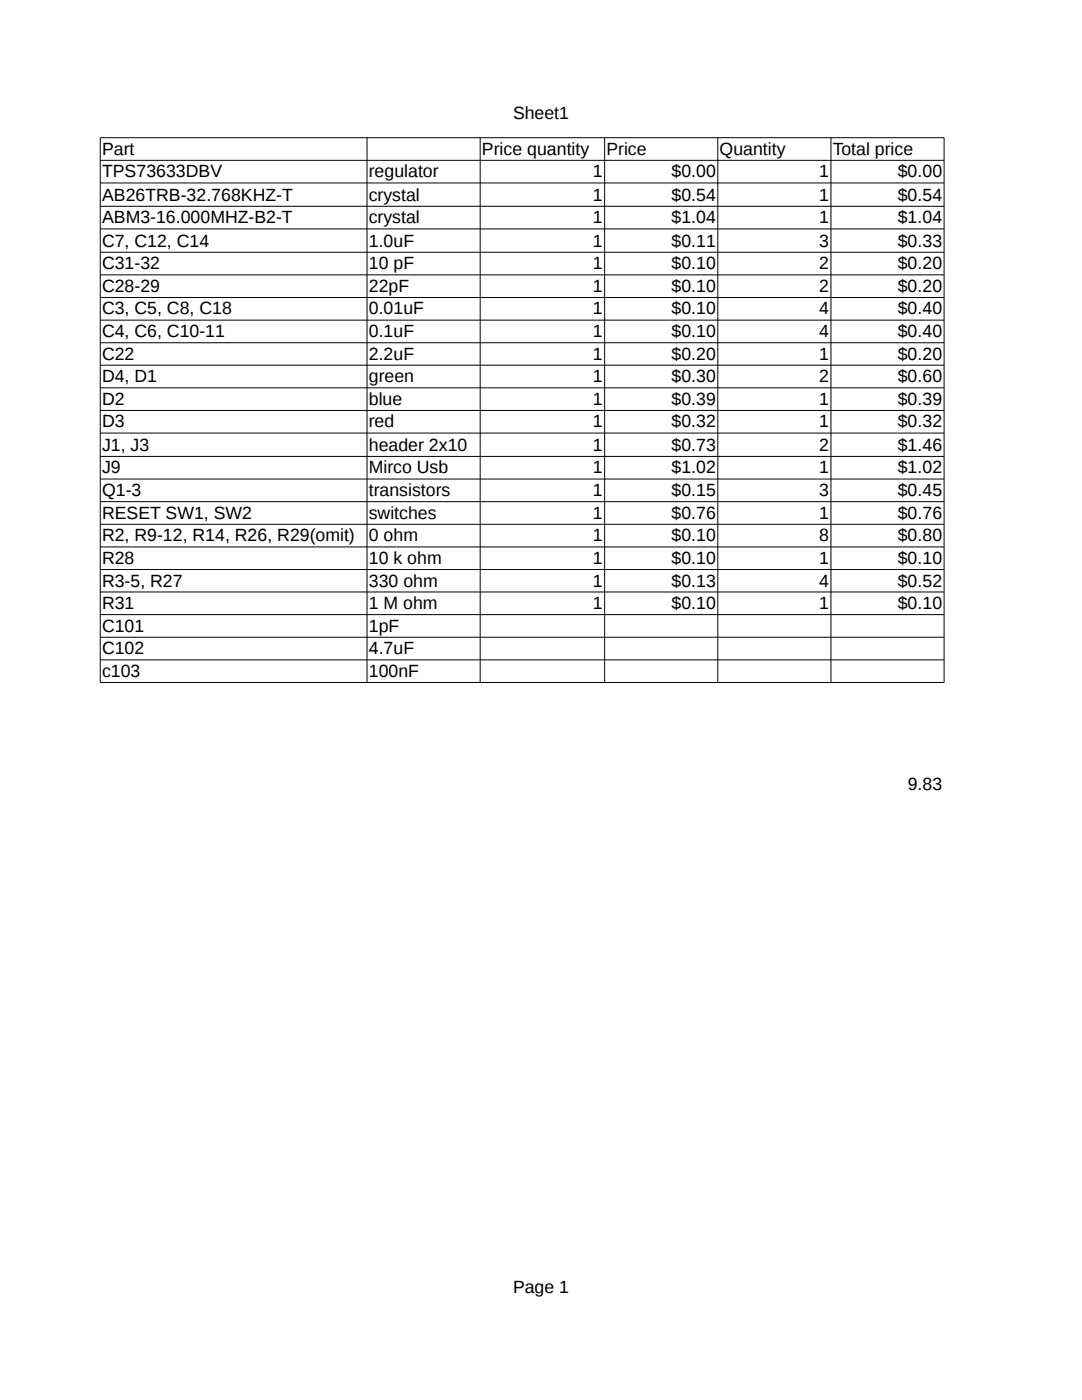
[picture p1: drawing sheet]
<svg xmlns="http://www.w3.org/2000/svg" width="216mm" height="279mm" viewBox="0 0 216 279" stroke-linecap="round" stroke-linejoin="round" font-family="sans-serif">
<defs><g id="words">
<g font-size="3.5">
<text x="102.4" y="23.7">Sheet1</text>
<text x="20.4" y="30.9">Part</text>
<text x="20.4" y="35.4">TPS73633DBV</text>
<text x="73.6" y="35.4">regulator</text>
<text x="96.2" y="30.9">Price quantity</text>
<text x="118.3" y="35.4">1</text>
<text x="121" y="30.9">Price</text>
<text x="134" y="35.4">$0.00</text>
<text x="143.6" y="30.9">Quantity</text>
<text x="163.5" y="35.4">1</text>
<text x="166.2" y="30.9">Total price</text>
<text x="179.1" y="35.4">$0.00</text>
<text x="20.4" y="40">AB26TRB-32.768KHZ-T</text>
<text x="73.6" y="40">crystal</text>
<text x="118.3" y="40">1</text>
<text x="134" y="40">$0.54</text>
<text x="163.5" y="40">1</text>
<text x="179.1" y="40">$0.54</text>
<text x="20.4" y="44.6">ABM3-16.000MHZ-B2-T</text>
<text x="73.6" y="44.6">crystal</text>
<text x="118.3" y="44.6">1</text>
<text x="134" y="44.6">$1.04</text>
<text x="163.5" y="44.6">1</text>
<text x="179.1" y="44.6">$1.04</text>
<text x="20.4" y="49.2">C7, C12, C14</text>
<text x="20.4" y="53.7">C31-32</text>
<text x="73.6" y="49.2">1.0uF</text>
<text x="73.6" y="53.7">10 pF</text>
<text x="118.3" y="49.2">1</text>
<text x="118.3" y="53.7">1</text>
<text x="134" y="49.2">$0.11</text>
<text x="134" y="53.7">$0.10</text>
<text x="163.5" y="49.2">3</text>
<text x="163.5" y="53.7">2</text>
<text x="179.1" y="49.2">$0.33</text>
<text x="179.1" y="53.7">$0.20</text>
<text x="20.4" y="58.2">C28-29</text>
<text x="73.6" y="58.2">22pF</text>
<text x="118.3" y="58.2">1</text>
<text x="134" y="58.2">$0.10</text>
<text x="163.5" y="58.2">2</text>
<text x="179.1" y="58.2">$0.20</text>
<text x="20.4" y="62.8">C3, C5, C8, C18</text>
<text x="73.6" y="62.8">0.01uF</text>
<text x="118.3" y="62.8">1</text>
<text x="134" y="62.8">$0.10</text>
<text x="163.5" y="62.8">4</text>
<text x="179.1" y="62.8">$0.40</text>
<text x="20.4" y="67.3">C4, C6, C10-11</text>
<text x="20.4" y="71.8">C22</text>
<text x="73.6" y="67.3">0.1uF</text>
<text x="73.6" y="71.8">2.2uF</text>
<text x="118.3" y="67.3">1</text>
<text x="118.3" y="71.8">1</text>
<text x="134" y="67.3">$0.10</text>
<text x="134" y="71.8">$0.20</text>
<text x="163.5" y="67.3">4</text>
<text x="163.5" y="71.8">1</text>
<text x="179.1" y="67.3">$0.40</text>
<text x="179.1" y="71.8">$0.20</text>
<text x="20.4" y="76.3">D4, D1</text>
<text x="73.6" y="76.3">green</text>
<text x="118.3" y="76.3">1</text>
<text x="134" y="76.3">$0.30</text>
<text x="163.5" y="76.3">2</text>
<text x="179.1" y="76.3">$0.60</text>
<text x="20.4" y="80.8">D2</text>
<text x="73.6" y="80.8">blue</text>
<text x="118.3" y="80.8">1</text>
<text x="134" y="80.8">$0.39</text>
<text x="163.5" y="80.8">1</text>
<text x="179.1" y="80.8">$0.39</text>
<text x="20.4" y="85.3">D3</text>
<text x="20.4" y="90">J1, J3</text>
<text x="73.6" y="85.3">red</text>
<text x="73.6" y="90">header 2x10</text>
<text x="118.3" y="85.3">1</text>
<text x="118.3" y="90">1</text>
<text x="134" y="85.3">$0.32</text>
<text x="134" y="90">$0.73</text>
<text x="163.5" y="85.3">1</text>
<text x="163.5" y="90">2</text>
<text x="179.1" y="85.3">$0.32</text>
<text x="179.1" y="90">$1.46</text>
<text x="20.4" y="94.5">J9</text>
<text x="73.6" y="94.5">Mirco Usb</text>
<text x="118.3" y="94.5">1</text>
<text x="134" y="94.5">$1.02</text>
<text x="163.5" y="94.5">1</text>
<text x="179.1" y="94.5">$1.02</text>
<text x="20.4" y="99">Q1-3</text>
<text x="73.6" y="99">transistors</text>
<text x="118.3" y="99">1</text>
<text x="134" y="99">$0.15</text>
<text x="163.5" y="99">3</text>
<text x="179.1" y="99">$0.45</text>
<text x="20.4" y="103.5">RESET SW1, SW2</text>
<text x="73.6" y="103.5">switches</text>
<text x="118.3" y="103.5">1</text>
<text x="134" y="103.5">$0.76</text>
<text x="163.5" y="103.5">1</text>
<text x="179.1" y="103.5">$0.76</text>
<text x="20.4" y="108">R2, R9-12, R14, R26, R29(omit)</text>
<text x="20.4" y="112.5">R28</text>
<text x="73.6" y="108">0 ohm</text>
<text x="73.6" y="112.5">10 k ohm</text>
<text x="118.3" y="108">1</text>
<text x="118.3" y="112.5">1</text>
<text x="134" y="108">$0.10</text>
<text x="134" y="112.5">$0.10</text>
<text x="163.5" y="108">8</text>
<text x="163.5" y="112.5">1</text>
<text x="179.1" y="108">$0.80</text>
<text x="179.1" y="112.5">$0.10</text>
<text x="20.4" y="117.1">R3-5, R27</text>
<text x="73.6" y="117.1">330 ohm</text>
<text x="118.3" y="117.1">1</text>
<text x="134" y="117.1">$0.13</text>
<text x="163.5" y="117.1">4</text>
<text x="179.1" y="117.1">$0.52</text>
<text x="20.4" y="121.6">R31</text>
<text x="73.6" y="121.6">1 M ohm</text>
<text x="118.3" y="121.6">1</text>
<text x="134" y="121.6">$0.10</text>
<text x="163.5" y="121.6">1</text>
<text x="179.1" y="121.6">$0.10</text>
<text x="20.4" y="126">C101</text>
<text x="20.4" y="130.6">C102</text>
<text x="73.6" y="126">1pF</text>
<text x="73.6" y="130.6">4.7uF</text>
<text x="20.4" y="135.1">c103</text>
<text x="73.6" y="135.1">100nF</text>
<text x="181.1" y="157.6">9.83</text>
<text x="102.4" y="258.1">Page 1</text>
</g>
</g></defs>
<g fill="none" stroke="#000" stroke-width=".2">
<path d="M20 27.5h168.4v108.7h-168.4zM20 32h168.4M20 36.5h168.4M73.2 27.5v108.7M95.8 27.5v108.7M120.6 27.5v108.7M143.2 27.5v108.7M165.8 27.5v108.7M20 41.2h168.4M20 45.7h168.4M20 50.3h168.4M20 54.9h168.4"/>
<path d="M20 59.4h168.4M20 63.9h168.4M20 68.4h168.4M20 72.9h168.4M20 77.4h168.4M20 81.9h168.4M20 86.4h168.4M20 91.1h168.4M20 95.6h168.4M20 100.1h168.4M20 104.6h168.4M20 109.1h168.4"/>
<path d="M20 113.7h168.4M20 118.1h168.4M20 122.7h168.4M20 127.2h168.4M20 131.7h168.4"/>
</g>
<use href="#words"/>
</svg>
